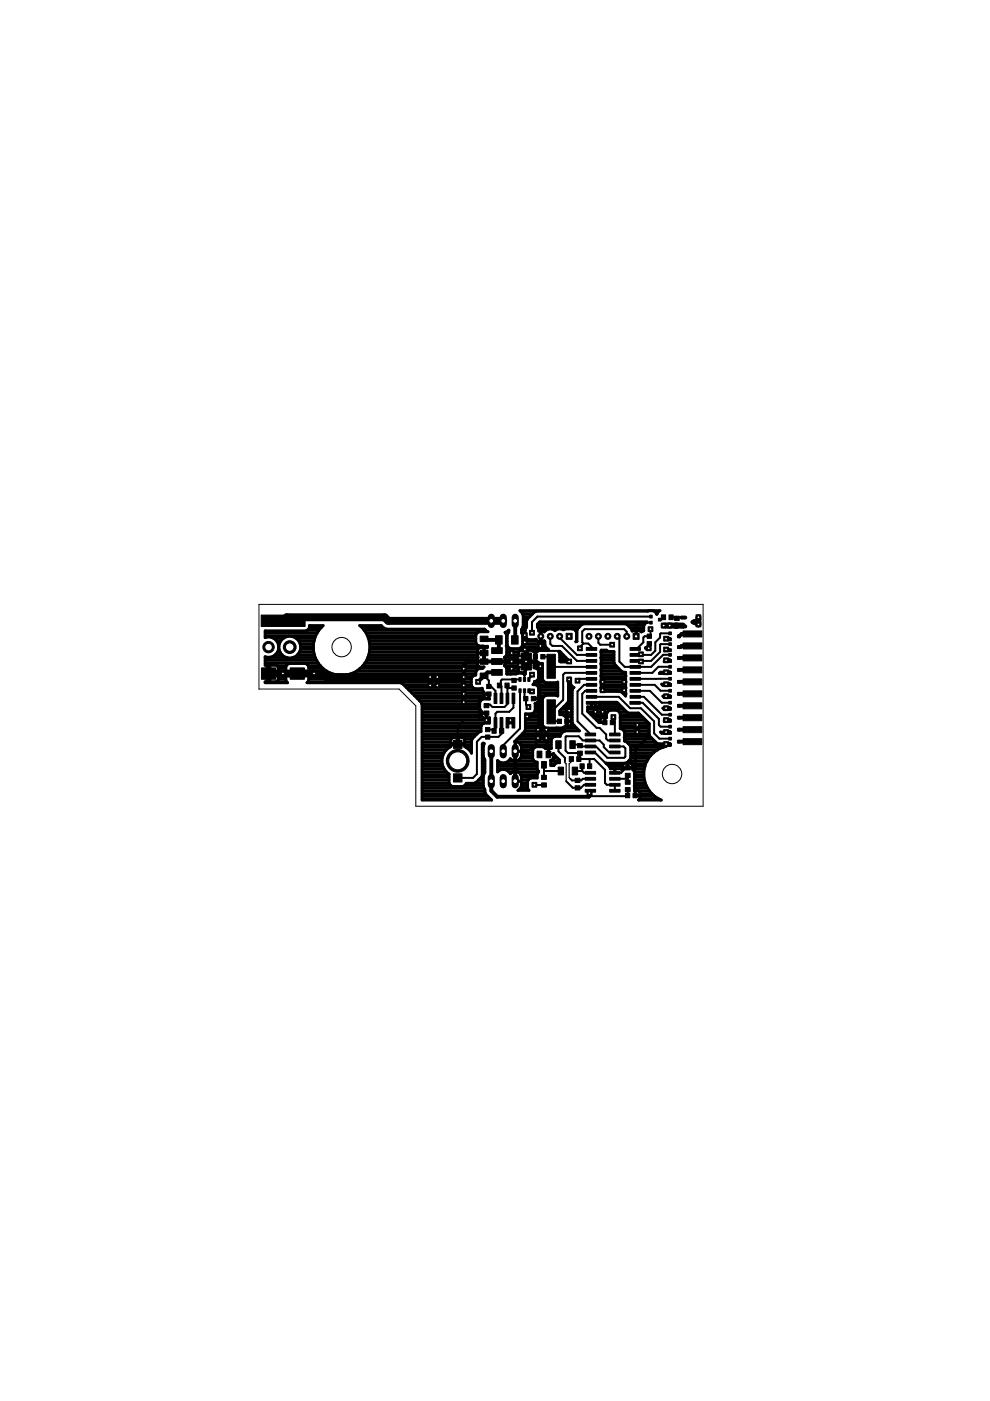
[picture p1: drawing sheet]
<svg xmlns="http://www.w3.org/2000/svg" width="210mm" height="297mm" viewBox="0 0 210 297" stroke-linecap="round" stroke-linejoin="round" font-family="sans-serif">
<g fill="#000" stroke="#000" stroke-width=".21">
<path d="M55.4 130.4h9.3v2.4h-9.3zM101.8 137.9h1.7v1.1h-1.7zM101.8 134.9h1.7v1.1h-1.7zM101.8 139.7h1.7v1.1h-1.7zM104.2 137.3h2.3v1.3h-2.3zM104.2 139.6h2.3v1.3h-2.3zM105.1 134.8h1.4v1.8h-1.4zM108.5 134.8h1.4v1.8h-1.4zM110.5 138.5h2.2v3.5h-2.2zM113.1 138.8h.9v.9h-.9zM114.7 138.8h.8v.9h-.8zM116 138.7h1.8v5.1h-1.8z"/>
<path d="M124.3 137.3h2.2v.6h-2.2zM124.3 138.6h2.2v.5h-2.2zM124.3 139.8h2.2v.6h-2.2zM133.6 139.8h2.2v.6h-2.2zM133.6 138.6h2.2v.5h-2.2zM133.6 137.3h2.2v.6h-2.2zM137.2 136h.9v.9h-.9zM137.2 134.5h.9v.8h-.9zM137.7 130.4h.6v.6h-.6zM137.7 131.7h.6v.6h-.6zM139.6 131.1h.5v.6h-.5zM140.2 130.4h.9v1h-.9z"/>
<path d="M141.8 138.5h.5v.6h-.5zM141.8 139.8h.5v.6h-.5zM141.8 136.3h.5v.6h-.5zM141.8 137.6h.5v.6h-.5zM141.8 134h.5v.6h-.5zM141.8 135.3h.5v.6h-.5zM141.8 130.4h.9v1h-.9zM143 132.2h1v.9h-1zM143 130.6h1v.9h-1zM143.7 139.2h.5v.6h-.5zM143.7 136.9h.5v.6h-.5zM143.7 134.6h.5v.6h-.5z"/>
<path d="M144.8 133.8h4v1.2h-4zM144.8 136.3h4v1.3h-4zM144.8 138.9h4v1.2h-4zM55.4 141.6h3v2.4h-3zM61.5 141.6h3v2.4h-3zM96.1 156.9h1.9v1.8h-1.9zM101.8 142.7h1.7v1.1h-1.7zM102.6 150.7h1.1v.9h-1.1zM102.6 149.2h1.1v.9h-1.1zM102.9 155.8h1v.9h-1zM102.9 154.2h1v.9h-1zM103.2 145.1h.9v.9h-.9z"/>
<path d="M103.2 146.7h.9v.9h-.9zM104.2 141.9h2.3v1.3h-2.3zM104.3 154.5h.9v1h-.9zM104.8 152.1h.5v2.2h-.5zM104.8 147h.5v2.2h-.5zM105.5 144.8h.8v1h-.8zM105.9 154.5h.9v1h-.9zM106 152.1h.6v2.2h-.6zM106 147h.6v2.2h-.6zM107.1 144.8h.8v1h-.8zM107.3 152.1h.6v2.2h-.6zM107.3 147h.6v2.2h-.6z"/>
<path d="M108.5 145.4h1v.9h-1zM108.5 143.8h1v.9h-1zM108.6 152.1h.6v2.2h-.6zM108.6 147h.6v2.2h-.6zM110 143.7h.5v.8h-.5zM110 146h.5v.9h-.5zM111 143.7h.4v.8h-.4zM111 146h.4v.9h-.4zM111 147.7h.9v.9h-.9zM111.9 143.7h.5v.8h-.5zM111.9 146h.5v.9h-.5zM112.6 147.7h.9v.9h-.9z"/>
<path d="M113.9 159.3h1v1.4h-1zM115.8 159.3h1v1.4h-1zM116 148.4h1.8v5.1h-1.8zM117.8 157.1h1.2v1.6h-1.2zM118.2 152.5h.8v.9h-.8zM119.7 152.5h.9v.9h-.9zM120.8 157.1h1.2v1.6h-1.2zM122.4 157.6h1.1v.9h-1.1zM122.4 159.3h1.1v.8h-1.1zM124.1 156.7h2.2v.6h-2.2zM124.1 155.4h2.2v.6h-2.2zM124.1 158h2.2v.6h-2.2z"/>
<path d="M124.1 159.2h2.2v.6h-2.2zM124.3 141.1h2.2v.6h-2.2zM124.3 142.4h2.2v.6h-2.2zM124.3 143.6h2.2v.6h-2.2zM124.3 144.9h2.2v.6h-2.2zM124.3 146.2h2.2v.6h-2.2zM124.3 147.4h2.2v.6h-2.2zM124.3 148.7h2.2v.6h-2.2zM127.8 152.7h.9v.9h-.9zM129.3 156.7h2.2v.6h-2.2zM129.3 155.4h2.2v.6h-2.2zM129.3 158h2.2v.6h-2.2z"/>
<path d="M129.3 159.2h2.2v.6h-2.2zM129.4 152.7h.9v.9h-.9zM133.6 148.7h2.2v.6h-2.2zM133.6 147.4h2.2v.6h-2.2zM133.6 146.2h2.2v.6h-2.2zM133.6 144.9h2.2v.6h-2.2zM133.6 143.6h2.2v.6h-2.2zM133.6 142.4h2.2v.6h-2.2zM133.6 141.1h2.2v.6h-2.2zM141.8 156.3h.5v.6h-.5zM141.8 157.6h.5v.6h-.5zM141.8 153.8h.5v.6h-.5z"/>
<path d="M141.8 155.1h.5v.6h-.5zM141.8 151.2h.5v.6h-.5zM141.8 152.5h.5v.6h-.5zM141.8 148.7h.5v.6h-.5zM141.8 150h.5v.6h-.5zM141.8 146.2h.5v.5h-.5zM141.8 147.4h.5v.6h-.5zM141.8 143.6h.5v.6h-.5zM141.8 144.9h.5v.6h-.5zM141.8 141.1h.5v.6h-.5zM141.8 142.4h.5v.6h-.5zM143.7 157h.5v.5h-.5z"/>
<path d="M143.7 154.4h.5v.6h-.5zM143.7 151.9h.5v.6h-.5zM143.7 149.4h.5v.5h-.5zM143.7 146.8h.5v.6h-.5zM143.7 144.3h.5v.6h-.5zM143.7 141.7h.5v.6h-.5zM144.8 141.4h4v1.3h-4zM144.8 143.9h4v1.3h-4zM144.8 146.5h4v1.2h-4zM144.8 149h4v1.3h-4zM144.8 151.5h4v1.3h-4zM144.8 154.1h4v1.2h-4z"/>
<path d="M144.8 156.6h4v1.3h-4zM96.1 164.1h1.9v1.7h-1.9zM114.8 161.5h1v1.4h-1zM114.8 166h1v.9h-1zM114.8 164.4h1v.9h-1zM118.3 162.6h1.2v1.7h-1.2zM120.7 160.4h.9v1h-.9zM121.3 162.6h1.2v1.7h-1.2zM121.9 165h1.1v.9h-1.1zM121.9 166.6h1.1v.9h-1.1zM122.3 160.4h.9v1h-.9zM123 161.9h.9v1.1h-.9z"/>
<path d="M124.1 166.1h2.2v.6h-2.2zM124.1 167.4h2.2v.6h-2.2zM124.1 164.8h2.2v.6h-2.2zM124.1 163.6h2.2v.5h-2.2zM124.6 161.9h.9v1.1h-.9zM129.3 166.1h2.2v.6h-2.2zM129.3 167.4h2.2v.6h-2.2zM129.3 164.8h2.2v.6h-2.2zM129.3 163.6h2.2v.5h-2.2zM132.6 167h1v.9h-1zM132.6 165.4h1v.9h-1zM132.6 164h1v.8h-1z"/>
<path d="M132.6 162.3h1v.9h-1zM132.6 168.2h.9v.9h-.9zM134.2 168.2h.9v.9h-.9z"/>
</g>
<g fill="#000" stroke="#000" stroke-width=".21">
<path d="M144.3 130.8l.2-.2h.8a.32 .32 0 0 1 .3 .3 .32 .32 0 0 1-.3 .4h-.8a.32 .32 0 0 1-.2-.5z" fill-rule="evenodd"/>
<path d="M144.3 132.7l.2-.2h.8a.32 .32 0 0 1 .3 .3 .32 .32 0 0 1-.3 .3h-.8a.32 .32 0 0 1-.2-.4z" fill-rule="evenodd"/>
<path d="M146.5 131.7l.3-.1h.8a.32 .32 0 0 1 .3 .3 .32 .32 0 0 1-.3 .3h-.8a.32 .32 0 0 1-.3-.5z" fill-rule="evenodd"/>
<circle cx="56.9" cy="137.2" r="1.21"/>
</g>
<g fill="none" stroke="#000" stroke-width=".42">
<path d="M113.5 138h5.2l.2 .2v.3M115.1 139.2h1.5l.3 .3v1.8l.1 .1h8.4M116.7 134.9v1.6l.4 .4h2l3.2 3.2h3.1M118.7 134.9v.3l3.6 3.7h3.1M123.7 136.4h1l.7 .7v.5M123.7 136.4l-.7 .8v.3M126.9 134.9v1.4l.4 .4h2.5M130.9 134.9l.4 .5v4.9l1.2 1.1h5.5l2.6-2.6h1.5M132.9 134.9v-1l-.6-.5h-8.3l-.6 .5v2.3l.3 .2M135.9 138.7l-.1 .2M137.7 136.5v.8l-.2 .2M137.9 133.4v1.3l-.2 .2h-1l-.3 .3v1l-1.4 1.4h-.3"/>
<path d="M138 132h-2.5l-.6 .6v2.3M138 130.7h-24.1l-1.1 1.2v2.3M140.7 130.9l-.5 .5h-.3M141.7 137.7l.4 .2M142 135.4l.1 .2M142.1 134.3h-2l-.1 .1v.8l-1.1 1v1.8l-.9 .9h-3.3M142.1 136.6h-2l-.1 .1v1.5l-2 1.9h-3.3M142.3 130.9h2.6M143.5 130.9v.2M102.6 143.3l1.1 1v1.2h.4l1 1v1.6M103.1 151.2v1.5h-4.8l-1.3 1.2v3.9h.5M103.4 156.2v.1"/>
<path d="M103.7 147.2h-.9l-1.2 1.2v4.3M106.3 153.2l.1 2.4-.7 .6h-3.6l-1 1v6.9l-.8 .8h-3.3M107.5 145.3l.1 4-.6 .6h-2.6l-.5-.5h-.5l-.3 .2M107.6 153.2l.1-.5h1.1l.1 .5M107.6 145.9h1.4M108.7 144.1v.2h.3M108.9 148.1v1.9l-.9 .9h-2.6l-.3 .4v2.9l-.3 .8v-.3h-1.4M110.3 144.1h-3.9l-.2 .2v1h-.3l.4 .2v2.6M110.3 146.5v8l-3.6 3.5v1.3M111.2 146.5v1.3M111.2 147.8l.3 .3M111.2 147.8h.3v1.6l.5 .5"/>
<path d="M111.6 140.3l-.4 .3v3.5M112.1 146.5l.2 .1h.5M112.8 143v.3l-.7 .8M113.1 148.1h.9l.3 .3M114.8 154.6v1.9M114.8 156.5l1.5 1.4v2.1M114.8 156.5l-2.8 2.8h-2.8M118.4 157.9v1.4l1.4 1.4v.7M121.4 157.9h1.1l.5 .4h3.4l2.4 2.4h3.5l.3-.3v-1.8l-.4-.3h-1.8M125.2 159.5h.9l2.4 2.4h1.3l.6 .6v1.4h1.3l1.1-1.1h1.9M125.4 145.2h-1.6l-1.4 1.4v6.3l2.8 2.8M125.4 149h.7l.1 .1"/>
<path d="M125.4 142.7h-5.6l-.4 .3v5.4l-2.5 2.5v1.5l.5 .5h1.2M125.4 147.7h5.8l2.4 2.5h2.3l2.8 2.7v2.6l1.1 1.1h2.3M125.4 146.5h-1.3l-.7 .6v4.2l3.1 3h.6l1.4 1.4v.9l.4 .4h1.5M125.4 143.9h-2.6l-.4 .4M128.3 149l-.1 4.2M129.8 153.2h.6M130 152l.4 .4v3.3M130.4 159.5h-1.2l-1.2-1.1v-.5l-.9-.9h-3.5l-.9-.9h-2.7l-.1 .1v3l.5 .5h2.6v1l-.3 .2h3.3l2.3 2.3v2.8l.4 .4h1.7v1.3M134.7 149h1.6l3.4 3.4v1.3l.4 .4h2M134.7 146.5h3.1l2.5 2.5h1.8M134.7 147.7h1.8l3.8 3.8h1.8M134.7 145.2h4.1l1.3 1.3h2"/>
<path d="M135.8 140.1l.1 .2M142.1 141.4h-2.5l-1.3 1.3h-3.6M142.1 143.9h-7.4M113.3 166.4h2M115.3 163.5h3.6M115.3 162.2v2.6M120 165.6l1.4 1.4h1.8l.6-.6h1.4M120.9 165.1l.4 .4h1.9l.4-.4h1.6M121.9 163.5h1.5v-1v1l.4 .4h1.4M122.4 167h.1M125 160.9v1.6M125.2 167.7v1.1"/>
<path d="M133.1 164.4v1.4M133.1 167.4v1.2l-.2 .2h-7.9M133.1 165l-.1 .1h-2.6M134.7 162.6v6.1"/>
</g>
<g fill="none" stroke="#000" stroke-width=".83">
<path d="M102.6 135.4l.3 .3h2.9v1.9l-.4 .3M102.6 138.5v1.8M109.2 131.6v4.1M114.7 134.9v2l-1.2 1.1v2.3M118.9 138.5v1.8h1.8M141.2 135.4h.8M141.2 137.7h.5M141.2 140h.8l.1 .1M143.9 139.5h2.9M144.8 132.6l.1 .2M146.8 134.4h-2.3l-.6 .5M146.8 136.9h-2.3l-.2 .3h-.4"/>
<path d="M102.6 140.3h.1M102.7 140.3h-.1M104.2 159.3v8.4l1.2 1.2h19.4l.2-.1M105.4 142.6h-2l-2 2M109.2 159.3v6.3M113.5 140.3l.8 .8v12.8l.7 .7M113.5 140.3h-14.4l-.8 .7v2.6M120.2 152.9h.1M120.2 152.9v1l-.7 .7h-4.7M120.7 144.1v5l-.5 .5v3.3M141.2 142.5h.8l.1 .2M141.2 145.1h.8l.1 .1"/>
<path d="M141.2 150.2h.8l.1 .1M141.2 152.7h.8l.1 .1M141.2 155.2h.8l.1 .2M141.2 157.8h.8l.1 .1M141.2 147.6l.9 .1M142.1 147.7h.1M143.9 142h2.9M143.9 144.6h2.9M143.9 147.1h2.9M143.9 149.6h2.9M143.9 152.2h2.9M143.9 154.7h2.9"/>
<path d="M143.9 157.2h2.9M125.2 167.7v.8l-.2-.3"/>
</g>
<g fill="none" stroke="#000" stroke-width=".61">
<path d="M56.2 140h10.9M56.2 139.4h4.6M56.2 134.8h10.7M56.2 134.2h11M58.1 135.4h1.9M58.3 138.8h1.5M58.7 136h.8M58.8 138.3h.6M59 136.5h.2M59.1 137.7h.1M59.1 137.1h.1M59.1 137.7a2.34 2.34 0 0 1 2.3-2.8 2.34 2.34 0 0 1 2.3 2.8"/>
<path d="M59.1 137.7a2.35 2.35 0 0 0 2.3 1.8 2.35 2.35 0 0 0 2.3-1.8M62.1 139.4h4.7M62.8 135.4h3.9M63 138.8h3.7M63.4 136h3.2M63.5 138.3h3M63.6 136.5h2.9M63.7 137.7h2.8M63.7 137.1h2.8M65.2 133.6h2.4M65.6 133.1h2.5M66.8 135h.1"/>
<path d="M66.8 139.4h.1M66.8 135l-.3 1.5v1.5l.3 1.4M66.8 139.4l.8 1.3M67.6 133.7l.9-1.1h-2.9a.96 .96 0 0 1-.7 1.2h-8.7v1.4a2.15 2.15 0 0 1 2.9 2 2.15 2.15 0 0 1-2.9 2v1.9h.4v1.4h2.4v-1l-.2-.3M67.6 133.7h.1M67.6 133.7l-.8 1.3M76.8 133.1h4.4M76.8 133.1l-.5-.5h4.5l.5 .5 .7 .3h20.8l.7 .5h-1.9l-.6 .4-.1 .4 .1 1.9M76.8 133.1l.9 1.2M76.8 133.1h.1M77.2 133.6h25.8M77.6 134.2h23.6"/>
<path d="M77.7 134.3l.6 1.4 .1 1.5-.1 1.5M77.7 134.3h.1M77.7 140h23.6M77.9 134.8h23M78 139.4h23.3M78.1 135.4h22.8M78.2 138.8h23.1M78.3 138.7l-.6 1.4M78.3 138.7h.1M78.3 136h22.6M78.3 138.3h23M78.4 136.5h22.6"/>
<path d="M78.4 137.7h22.9M78.4 137.1h24.9M101 136.6a1.68 1.68 0 0 0 1.6 .4h.8l-.1 .3-1.7 .1-.3 .3M101.3 138.5h1.4M101.3 137.7v3.4l.4 .3h.9l-.3 .4h-.7a1.05 1.05 0 0 0-.7 1.3 .92 .92 0 0 0-1 .8v1.3l.2 .4 .6 .4 1.5-.1v.3a1.66 1.66 0 0 1 .5 1.6l.3 .3 .8 .1h-1.4l-.3 .2-.4 .6v1.2a1.62 1.62 0 0 1 .4 1.7l.2 .2M102.6 137.3v3M102.6 140h.1M102.6 139.4h.1M102.6 138.8h.1M102.6 138.3h.1M102.6 137.7h.1M107 139.4h2.9"/>
<path d="M107 139.4v1.8M107.1 140h2.8M107.2 134.2h.5M107.4 138.8h2.5M107.4 136.5h.1M107.4 136h.1M107.4 135.4h.1M107.4 134.8h.1M107.4 137.1h.3M107.4 138.3h2.5M107.4 137.7h8.8M107.8 133.6h.1"/>
<path d="M107.9 133.6l-.8 .5 .3 .5v4.1l-.4 .7M110.6 133.6h.8M110.6 134.2h.8M110.7 137.1h5M110.8 130.2h2.1M110.8 136.5h4.7M110.8 136h3.2M110.8 135.4h.9M110.8 134.8h.6M110.8 133.1h.8M110.9 132.5h.8M110.9 131.9h.8"/>
<path d="M110.9 131.3h.9M110.9 130.7h1.4M111.3 140h.5M111.3 139.4h.5M111.3 138.8h.5M111.3 138.3h.5M113.5 140h.1M113.5 138.2v2.1M113.5 139.2h.1M113.5 139.4h.1M113.5 138.8h.1M113.5 138.3h.1"/>
<path d="M113.6 135.6l.4 .4M113.6 135.5v.1M113.7 129.6l-.4 .2-1.5 1.4-.1 .5v1.3l-.3 .5v1.4l.4 .6 .3 .1 1.5-.1M113.9 132.5h9.4M114 133.1h8.7M114 136l.6 .1 .7-.1M114.2 133.6h1.5M114.4 131.9h22.8M114.7 134.9h.1M114.7 133.7v2.4M114.7 136h.1M114.7 135.4h.1"/>
<path d="M114.7 134.8h.1M114.7 134.2h.1M115.3 136h.2l.2 1.2 .6 .6h-1.8l-.6 .4h-.7l-.4-.3h-1v3.8M115.3 136h.2M117.6 133.6h.1M118.4 138.1h.3l2.1 2.2h-2.1v-1.8zM118.6 138.3h.2M118.7 140h1.9M118.7 139.4h1.3M118.7 138.8h.7M122 133.6h.3M122.2 136h.1"/>
<path d="M122.2 135.4h.1M122.2 134.8h.1M122.2 134.2h.1M123.3 132.4l-.8 .9-.2 .4v2.3l-.2 .1 .1-.4v-1.6l-.4-.6-.3-.2h-1.7l-.3 .2a1.79 1.79 0 0 0-1.8 .2 1.56 1.56 0 0 0-2.3 .3l-.5-.2h-.7v-.3l-.3-.5v-.6l.5-.5h22.8l-.7 .8v1.1l-.5 .2-.4-.3-1.6 .1M123.3 132.4l.4-.1h8.9a2.87 2.87 0 0 1 1.4 1.5M127.4 138.2l.1-.4h1.1l.5 .3h1.1v2.4l.2 .4 1.4 1.5 .9 .1v.9M127.4 138.2l.1 5.2M127.4 138.3h2.8M127.4 139.4h2.8M127.5 140h2.7M127.5 138.8h2.7M133 132.5h3.6"/>
<path d="M133.6 133.1h2.9M134 133.6h2.5M134 133.8h.1M134.9 134.9h.1M134.9 133.7v1.2M134.9 134.8h.1M134.9 134.2h.1M136.8 137.4h.1M136.8 137.4l.4 .3M136.9 137.4l.9 .1M137.2 137.7h.4M137.2 137.7h.1"/>
<path d="M137.6 129.5l-27.2 .1M137.7 137.1h.1M137.7 136.5h.1M137.7 136.5v1M137.8 137.5h.1M137.8 137.5l-.2 .2h-.4M138.5 129.5l.3 .1 .5 .6M138.7 129.6h1M139.2 130.2h.1M139.3 130.2l.1-.4 .5-.3h-29.7l.5 .4 .2 .6v2.2a1.55 1.55 0 0 0-.1 1.9v2.2l-.1 .3-.7 .4h-1.7l-.6-.4-.2-.3v-2.2l.4-.6v-.4M139.3 130.2h.1M141.1 140h.1v.2h-.4z"/>
<path d="M56.2 144.6h4.6M56.2 140.6h11.3M56.6 144h.6M56.6 143.4h.6M56.6 142.3h.6M56.6 141.7h.6M56.6 141.1h.6M57.2 142.9h3.4M58.8 141.1h1.9M58.8 141.2l-1.6-.1v3.5h1.3l.4-.3 .1-1.2h-2.4v1.5h-.4v.2h4.8l-.4-.6v-2.8l.1-.3 .6-.4h3.4l.4 .1 .4 .6v2.8l-.4 .6h19.8l.5 .2 3.9 3.9 .2 .5v20.2h14.7l-1.2-1.2-.5-1.7v-2.2l.3-.7v-2.7l-.3-.7v-2.2l.2-.6-.3-.1-.1 .2v6.6a3.9 3.9 0 0 1-1.8 1.8h-1.7l-.3 .5-.4 .2h-2.1l-.4-.2-.4-.6v-1.9a3.3 3.3 0 0 1 .4-5.8v-.4M59 144h1.6M59 143.4h1.6"/>
<path d="M59 142.3h1.6M59 141.7h1.6M65.3 144.6h34.6M65.4 141.1h2.5M65.5 142.9h5M65.5 144h34.4M65.5 143.4h34.6M65.5 142.3h3.8M65.5 141.7h3M67.6 140.7v.1M67.6 140.7l1 1.1M68.6 141.8h.1"/>
<path d="M68.6 141.8l1.3 .8M69.9 142.6h.1M69.9 142.6l1.4 .5M71.3 143.1h.1M71.3 143.1l1.5 .1M72.8 143.2h.1M74.3 142.9l-1.5 .3M74.3 142.9h.1M74.4 142.9h26.5M75.6 142.3h25.4M75.6 142.3l-1.3 .6M75.6 142.3h.1"/>
<path d="M76.3 141.7h26M76.8 141.3l-1.2 1M76.8 141.3h.1M76.8 141.3v.1M76.9 141.1h24.4M77.4 140.6h23.9M77.7 140.1l-.9 1.2M77.7 140.1h.1M85.6 145.2h14.3M86.1 145.8h14.1M86.7 146.3h15.6M87.3 146.9h15.3"/>
<path d="M87.9 147.5h14.7M88.5 148.1h14.4M89 148.7h12.8M89.4 149.2h12.3M89.5 157.9h7.4v-1.5l-1.1 .1-.2 .3v.8h2.9v-.9l-.5-.3h-.8v1.5h2.8M89.5 152.7h14.3M89.5 150.4h12.3M89.5 154.4h12.5M89.5 151.5h12.6M89.5 159.6h4.7M89.5 159h5.1M89.5 158.5h5.8"/>
<path d="M89.5 157.3h6.1M89.5 156.7h6.1M89.5 156.1h11.1M89.5 155.6h11.7M89.5 155h12.5M89.5 153.8h12.6M89.5 152.1h12.8M89.5 151h12.6M89.5 149.8h12.2M96.9 157.3h.3M96.9 156.7h.3M98.5 156.7h1.6"/>
<path d="M98.5 157.3h1.5M98.8 158.5h1.2M99.5 159h.5M99.9 159.6h.1M101.3 140.3h1.4M102.1 151.2h1.1l-.1 1M102.3 157.9h.3M102.3 159.6h.2M102.3 159h.2M102.3 158.5h.2M102.3 152.1l1.5 .1v1.1h-14.3M102.6 147.2h1.1v.9"/>
<path d="M102.7 153.3l-.3 .1-.4 .6v1.1l-.5 .2-1.4 1.3-.1 .4v2.7l-.9-1.1-.6-.3v-.4M103.1 151.5h.1M103.1 152.1h.1M103.7 148.1h.1M103.7 147.5h.1M105.4 140.3h1.7M105.4 140.3h.1M107 141.1h2.9M107 141.2l.4 .6v1.1h.9M107.1 140.6h2.8M107.4 141.7h2.5M107.4 142.9h2.1"/>
<path d="M107.4 142.3h2.6M107.6 153.3h1.3M109.1 157.2a1.34 1.34 0 0 1 1.5 1.2M109.1 157.2h.1M109.2 157.9h.1M109.2 157.2v4.2M109.2 159.3h1.4M109.2 159.6h.1M109.2 159h.1M109.2 158.5h.1M109.2 157.3h.1M109.5 142.9l.3-.2 1.2 .2"/>
<path d="M109.5 142.9h.1M109.6 156.7h7.3M109.7 157.3h7.2M110.2 156.1h7.4M110.4 157.9h6.5M110.6 158.4v1.7a1.32 1.32 0 0 1-1 1.2 1.32 1.32 0 0 1-1.4-.4 1.69 1.69 0 0 1-2.7 .3v2.5a1.66 1.66 0 0 1 2.7 .3 1.32 1.32 0 0 1 1.4-.4 1.32 1.32 0 0 1 1 1.2l-.1 1.9-.3 .5-.4 .4h2.4l-.3-.5 .1-1.7M110.6 159.6h2.3M110.6 159h2.4M110.6 158.5h2.8M110.8 155.6h8.2M111 142.9h.4M111.3 155h8.4"/>
<path d="M111.3 142.3h.1M111.3 141.7h.5M111.3 141.1h.5M111.3 140.6h.5M111.4 142.3v.6l-.2 .2-.2-.2M111.4 153.3h3.6M111.4 152.7h3.6M111.4 154.4h10.9M111.4 151.5h3.6M111.4 153.8h3.7M111.4 152.1h3.6M111.8 141.7l-.4 .6"/>
<path d="M113.2 141.1h1.8M113.2 140.6h1.1M113.3 151h1.7M113.3 144.6h2.1M113.5 150.4h1.5M113.5 149.2v1.4l-.4 .6-.4 .1h-1.3v3.4l-.2 .4-2.1 2.1M113.5 149.8h1.5M113.5 149.2h1.5M113.6 145.2h4.7M113.8 141.7h1.2M114.1 148.1h-1M114.1 148.7h.9"/>
<path d="M114.1 148.1h1M114.1 144h.9M114.2 147.5h1.4M114.2 145.8h4.1M114.2 142.3h.8M114.2 142.3a.93 .93 0 0 0-1-.7v-1.1h-3.3l.1 1.9 .3 .2h1v-4.7h-.9l-.4 .2-.1 1.9h2.7l.2 .2a1.62 1.62 0 0 1 1.7 .5h.5v3.3M114.2 142.3v1.4a.92 .92 0 0 1-.9 .8l-.3 .7a.96 .96 0 0 1 1.2 .7l-.1 2.8-.2 .3-.4 .2M114.2 142.9h.8M114.2 146.9h4.1M114.2 146.3h4.1M114.2 143.4h.8M115 144l.4 .6"/>
<path d="M115.4 158.5h1.5M115.4 144.6l.4 .1h2.1l.4-.1v3l-.4-.2h-2.1l-.4 .2-.4 .6v5.4l.2 .4 .6 .4M116.3 158.7v1.3h1M116.3 159.6h.1M116.3 159h.1M117.3 159.7l1.3 1.4v.6a.92 .92 0 0 0-1.1 .6h-.7v-1.1l.5-.3zM118.1 147.5h.2M118.7 151h2.6M118.9 155.6l-.1 .5h-1.2l-.6 .4-.1 .4v1.8h-1.2l-.6-.4-1.8 .2-.4 .6v1.7a.87 .87 0 0 0 1 .8v1.4M119 150.4h2.3M119.2 151.5l.6 .4h1.1l.2 .2 .1 1.4-.3 .4a1.62 1.62 0 0 0-1.7 .4l-1.3 .1M119.6 149.8h1.7"/>
<path d="M120.2 149.2h1.1M120.2 153.3h.1M120.2 152.9h1M120.2 152.7h.1M120.2 151.9v2.1M120.2 153.8h.1M120.2 152.1h.1M120.5 148.7h.8M120.5 145.2h.6M120.5 148.1h.8M120.5 147.5h.8M120.5 146.9h.8"/>
<path d="M120.5 146.3h.8M120.5 145.8h1.2M120.5 144.6h.5M120.5 144h.5M121 153.8h.7M121.1 152.1h.2M121.2 153.3h.1M121.2 152.7h.1M121.3 146.4l.4-.7-.6-.3-.1-.4v-1.2h-.5v4.8l-.1 .4-1.7 1.7v.8h2.6M121.3 146.4v6.8l.2 .4 1.4 1.4h-3.1l-.9 .6M124.6 150.4h7.6M124.7 151h4.1"/>
<path d="M125.3 151.5h3.3M125.4 149.9v-.9h5.5l2.2 2.2h2.3l2.3 2.2v2.6M125.4 149.8h.1M125.4 149.2h.1M125.9 152.1h2.7M126.2 149.1v1.8M126.5 152.7h.7M126.8 149.8h4.9M127.1 149.2h4M127.2 152.7l.4-.5h1v-.8l.4-.7 .4-.1h1.3l.4 .1 .4 .7v3.1a.96 .96 0 0 1 .9 .7v1.9a1.77 1.77 0 0 1 1.3 1.3M127.2 152.7v.5M127.4 153.2h.1"/>
<path d="M127.4 144.6h5.3M127.4 145.8h5.3M127.5 145.2h5.2M127.5 143.4v3.2h3.9l.4 .2 .9 .8v-4.2M127.5 142.9h5.2M127.5 146.3h5.2M127.5 144h5.2M127.5 143.4h5.2M127.5 142.3h4.3M127.5 141.7h3.7M127.5 141.1h3.1M127.5 140.6h2.7"/>
<path d="M128.2 152.7h.1M128.2 152.2l.1 1h-1.3l-2.4-2.4v-.9l2.1-.1 .3-.3 .1-.6h3.6l2.3 2.2 .4 .2h2l2.1 2.1v2.3a5.1 5.1 0 0 0 2.1 2M131.3 151h1.5M131.5 153.3h5.9M131.5 152.7h5.3M131.5 154.4h6M131.5 151.5h4.2M131.5 153.8h6M131.5 152.1h4.7M132 146.9h.7M132.3 155h5.2M132.4 156.7h5.9"/>
<path d="M132.4 156.1h5.4M132.4 155.6h5.1M132.6 147.5h.1M132.9 157.3h6M133.4 157.9h8.7M133.7 158.4v2.3l-.1 .4-.9 .7h1.1l.3 .3 .1 1.1 .3 .6v3.8l.8 .1 .4 .4v1.1l-.3 .4h4.8l-.3-.1M133.7 159.6h4.8M133.7 159h5.6M133.7 158.5h6.9M137.7 156l1.7 1.8 1.8-.1v.5l-1.3 .5M137.7 156l-3 2.9v3.7M138.7 159.5h.1"/>
<path d="M138.7 159.5a6 6 0 0 0-1.1 8.1M139.9 142.8h.1M139.9 158.7h.1M139.9 158.7l-1.2 .8M140 155.2h1.2v.3h-.9zM140.1 142.5h1.1v.3h-1.4zM140.3 145.1h.9v.2h-.7zM140.3 142.8h.1M140.4 145.2h.8M140.5 147.6h.7v.2h-.4zM140.5 150.1h.7v.3h-.4zM140.8 152.7h.4v.2h-.4z"/>
<path d="M141.2 155.4h.9M141.2 152.8h.9M141.2 150.3h.9M141.2 145.2h.9M141.2 142.7h.9M141.2 140.1h.9M142.1 147.7v.1M142.1 142.6v.1M142.1 157.8v.1M142.1 140.1v.1M142.1 145.2h.1M142.1 150.2v.1"/>
<path d="M142.1 152.8h.1M142.1 155.3v.1M142.1 147.7h-.9M89.5 167.7h13.3M89.5 161.4h4.2M89.5 169.4h14.5M89.5 168.8h13.9M89.5 168.3h13.5M89.5 167.1h13.1M89.5 166.5h6M89.5 166h5.7M89.5 165.4h5.7"/>
<path d="M89.5 164.8h5.7M89.5 164.2h5.7M89.5 163.7h5.2M89.5 163.1h4.7M89.5 162.5h4.4M89.5 161.9h4.2M89.5 160.8h4.2M89.5 160.2h4.4M98.6 166.5h3.9M100.8 166h1.7M101.5 165.4h1M102 164.8h.5"/>
<path d="M102.3 161.4h.5M102.3 164.2h.3M102.3 163.7h.5M102.3 163.1h.5M102.3 162.5h.5M102.3 161.9h.5M102.3 160.8h.3M102.3 160.2h.2M105.5 161.4h.1M105.5 163.1h8.4M105.5 162.5h8.4M105.5 161.9h8.4"/>
<path d="M107.8 161.4h1.2M107.9 163.7h.8M109.2 163.5v2.1h1.4M109.2 165.4h.1M109.2 164.8h.1M109.2 164.2h.1M109.2 163.7h.1M109.2 160.8h.1M109.2 160.2h.1M109.5 161.4h3.7M109.8 163.7h4.4M110.3 167.1h1.6"/>
<path d="M110.3 160.8h2.6M110.4 164.2h3.5M110.6 166.5h1.3M110.6 166h1.3M110.6 165.4h1.4M110.6 164.8h3.3M110.6 160.2h2.3M113.9 164.2v.8h-1.3l-.6 .4M113.9 163l.3 .7M114.2 163.7l-.3 .5M116.8 161.4h1.8M116.8 161.9h.9"/>
<path d="M117.3 160.8h.9M117.3 160.2h.4M128.6 161.9h3.6M129.2 162.5h2.8M129.4 163h.1M130.4 163v.9M130.4 163.7h.1M130.4 163.1h.1M131.8 163.1h.2M132 162.8h2.2M132.4 161.8l-.4 .5v1l-.4-.3h-2.2M132.4 161.8h-3.9l.7 .8 .2 .4"/>
<path d="M133.1 161.8v1M133.1 162.5h.1M133.1 161.9h.1M133.3 161.4h3.9M133.7 160.8h3.8M133.7 160.2h4.3M134 161.9h2.9M134.2 163.1h2.4M134.2 162.5h2.5M134.5 163.7h2M134.5 166.5h2.5M134.5 167.1h2.9"/>
<path d="M134.5 166h2.3M134.5 165.4h2.2M134.5 164.8h2M134.5 164.2h2M134.7 168.7h1M134.7 167.6v1.1M134.7 168.3h.1M135.4 167.7h2.3M135.6 169.4h4.1M135.7 168.8h3.1M135.7 168.3h2.5M137.6 167.6v.1"/>
<path d="M137.6 167.6l1.1 1.1M138.7 168.7h.1M138.7 168.7l1.2 .8M139.9 169.5h.1"/>
</g>
<path d="M110.8 140.3h-.1" fill="none" stroke="#000" stroke-width=".32"/>
<path d="M60 131.6l.8-.7h20.8l.7 .7h24.4M56.9 142.8h11.5l.7 .8h29.2M63 142.8h.1" fill="none" stroke="#000" stroke-width="1.7"/>
<path d="M140.7 132.6h4.1M148.1 130.9v1.5l-.5-.5h-.4" fill="none" stroke="#000" stroke-width="1.3"/>
<path d="M119.8 161.4v.3l.2 .2v3.7M121.1 160.9v.6l-.4 .4v3l.2 .2M122.4 165.5h.1" fill="none" stroke="#000" stroke-width=".25"/>
<circle cx="56.9" cy="137.2" r=".8" fill="#fff" stroke="#000" stroke-width=".21"/>
<circle cx="61.4" cy="137.2" r="1.35" fill="#000" stroke="#000" stroke-width=".21"/>
<circle cx="61.4" cy="137.2" r=".9" fill="#fff" stroke="#000" stroke-width=".21"/>
<circle cx="97" cy="161.3" r="2.41" fill="#000" stroke="#000" stroke-width=".21"/>
<circle cx="97" cy="161.3" r="1.91" fill="#fff" stroke="#000" stroke-width=".21"/>
<path d="M134.2 134.3h1.3v1.3h-1.3z" fill="#000" stroke="#000" stroke-width=".21"/>
<circle cx="134.9" cy="134.9" r=".36" fill="#fff" stroke="#000" stroke-width=".21"/>
<circle cx="132.9" cy="134.9" r=".64" fill="#000" stroke="#000" stroke-width=".21"/>
<circle cx="132.9" cy="134.9" r=".36" fill="#fff" stroke="#000" stroke-width=".21"/>
<circle cx="130.9" cy="134.9" r=".64" fill="#000" stroke="#000" stroke-width=".21"/>
<circle cx="130.9" cy="134.9" r=".36" fill="#fff" stroke="#000" stroke-width=".21"/>
<circle cx="128.9" cy="134.9" r=".64" fill="#000" stroke="#000" stroke-width=".21"/>
<circle cx="128.9" cy="134.9" r=".36" fill="#fff" stroke="#000" stroke-width=".21"/>
<circle cx="126.9" cy="134.9" r=".64" fill="#000" stroke="#000" stroke-width=".21"/>
<circle cx="126.9" cy="134.9" r=".36" fill="#fff" stroke="#000" stroke-width=".21"/>
<circle cx="124.9" cy="134.9" r=".64" fill="#000" stroke="#000" stroke-width=".21"/>
<circle cx="124.9" cy="134.9" r=".36" fill="#fff" stroke="#000" stroke-width=".21"/>
<path d="M120 134.3h1.3v1.3h-1.3z" fill="#000" stroke="#000" stroke-width=".21"/>
<circle cx="120.7" cy="134.9" r=".36" fill="#fff" stroke="#000" stroke-width=".21"/>
<circle cx="118.7" cy="134.9" r=".64" fill="#000" stroke="#000" stroke-width=".21"/>
<circle cx="118.7" cy="134.9" r=".36" fill="#fff" stroke="#000" stroke-width=".21"/>
<circle cx="116.7" cy="134.9" r=".64" fill="#000" stroke="#000" stroke-width=".21"/>
<circle cx="116.7" cy="134.9" r=".36" fill="#fff" stroke="#000" stroke-width=".21"/>
<circle cx="114.7" cy="134.9" r=".64" fill="#000" stroke="#000" stroke-width=".21"/>
<circle cx="114.7" cy="134.9" r=".36" fill="#fff" stroke="#000" stroke-width=".21"/>
<path d="M109.2 158.5v1.5" fill="none" stroke="#000" stroke-width="1.5"/>
<circle cx="109.2" cy="159.3" r=".51" fill="#fff" stroke="#000" stroke-width=".21"/>
<path d="M106.7 158.5v1.5" fill="none" stroke="#000" stroke-width="1.5"/>
<circle cx="106.7" cy="159.3" r=".51" fill="#fff" stroke="#000" stroke-width=".21"/>
<path d="M104.2 158.5v1.5" fill="none" stroke="#000" stroke-width="1.5"/>
<circle cx="104.2" cy="159.3" r=".51" fill="#fff" stroke="#000" stroke-width=".21"/>
<path d="M109.2 130.9v1.5" fill="none" stroke="#000" stroke-width="1.5"/>
<circle cx="109.2" cy="131.6" r=".51" fill="#fff" stroke="#000" stroke-width=".21"/>
<path d="M106.7 130.9v1.5" fill="none" stroke="#000" stroke-width="1.5"/>
<circle cx="106.7" cy="131.6" r=".51" fill="#fff" stroke="#000" stroke-width=".21"/>
<path d="M104.2 130.9v1.5" fill="none" stroke="#000" stroke-width="1.5"/>
<circle cx="104.2" cy="131.6" r=".51" fill="#fff" stroke="#000" stroke-width=".21"/>
<path d="M109.2 164.9v1.5" fill="none" stroke="#000" stroke-width="1.5"/>
<circle cx="109.2" cy="165.6" r=".51" fill="#fff" stroke="#000" stroke-width=".21"/>
<path d="M106.7 164.9v1.5" fill="none" stroke="#000" stroke-width="1.5"/>
<circle cx="106.7" cy="165.6" r=".51" fill="#fff" stroke="#000" stroke-width=".21"/>
<path d="M104.2 164.9v1.5" fill="none" stroke="#000" stroke-width="1.5"/>
<circle cx="104.2" cy="165.6" r=".51" fill="#fff" stroke="#000" stroke-width=".21"/>
<path d="M137.4 132.9h1v1h-1z" fill="#000" stroke="#000" stroke-width=".21"/>
<circle cx="137.9" cy="133.4" r=".3" fill="#fff" stroke="#000" stroke-width=".21"/>
<path d="M129.5 151.5h1.1v1h-1.1z" fill="#000" stroke="#000" stroke-width=".21"/>
<circle cx="130" cy="152" r=".3" fill="#fff" stroke="#000" stroke-width=".21"/>
<path d="M100.9 144.1h1v1h-1z" fill="#000" stroke="#000" stroke-width=".21"/>
<circle cx="101.4" cy="144.6" r=".3" fill="#fff" stroke="#000" stroke-width=".21"/>
<path d="M111.5 149.4h1v1h-1z" fill="#000" stroke="#000" stroke-width=".21"/>
<circle cx="112" cy="149.9" r=".3" fill="#fff" stroke="#000" stroke-width=".21"/>
<path d="M124.5 167.7h1v1h-1z" fill="#000" stroke="#000" stroke-width=".21"/>
<circle cx="125" cy="168.2" r=".3" fill="#fff" stroke="#000" stroke-width=".21"/>
<path d="M140.7 134.9h1v1h-1z" fill="#000" stroke="#000" stroke-width=".21"/>
<circle cx="141.2" cy="135.4" r=".3" fill="#fff" stroke="#000" stroke-width=".21"/>
<path d="M140.7 137.2h1v1h-1z" fill="#000" stroke="#000" stroke-width=".21"/>
<circle cx="141.2" cy="137.7" r=".3" fill="#fff" stroke="#000" stroke-width=".21"/>
<path d="M140.7 139.5h1v1h-1z" fill="#000" stroke="#000" stroke-width=".21"/>
<circle cx="141.2" cy="140" r=".3" fill="#fff" stroke="#000" stroke-width=".21"/>
<path d="M140.7 142h1v1h-1z" fill="#000" stroke="#000" stroke-width=".21"/>
<circle cx="141.2" cy="142.5" r=".3" fill="#fff" stroke="#000" stroke-width=".21"/>
<path d="M140.7 144.6h1v1h-1z" fill="#000" stroke="#000" stroke-width=".21"/>
<circle cx="141.2" cy="145.1" r=".3" fill="#fff" stroke="#000" stroke-width=".21"/>
<path d="M140.7 147.1h1v1h-1z" fill="#000" stroke="#000" stroke-width=".21"/>
<circle cx="141.2" cy="147.6" r=".3" fill="#fff" stroke="#000" stroke-width=".21"/>
<path d="M140.7 149.6h1v1.1h-1z" fill="#000" stroke="#000" stroke-width=".21"/>
<circle cx="141.2" cy="150.2" r=".3" fill="#fff" stroke="#000" stroke-width=".21"/>
<path d="M140.7 152.2h1v1h-1z" fill="#000" stroke="#000" stroke-width=".21"/>
<circle cx="141.2" cy="152.7" r=".3" fill="#fff" stroke="#000" stroke-width=".21"/>
<path d="M140.7 154.7h1v1h-1z" fill="#000" stroke="#000" stroke-width=".21"/>
<circle cx="141.2" cy="155.2" r=".3" fill="#fff" stroke="#000" stroke-width=".21"/>
<path d="M140.7 157.2h1v1.1h-1z" fill="#000" stroke="#000" stroke-width=".21"/>
<circle cx="141.2" cy="157.8" r=".3" fill="#fff" stroke="#000" stroke-width=".21"/>
<path d="M137 136.9h1v1.1h-1z" fill="#000" stroke="#000" stroke-width=".21"/>
<circle cx="137.5" cy="137.5" r=".3" fill="#fff" stroke="#000" stroke-width=".21"/>
<path d="M125.7 150.4h1v1h-1z" fill="#000" stroke="#000" stroke-width=".21"/>
<circle cx="126.2" cy="150.9" r=".3" fill="#fff" stroke="#000" stroke-width=".21"/>
<path d="M120.2 143.6h1v1h-1z" fill="#000" stroke="#000" stroke-width=".21"/>
<circle cx="120.7" cy="144.1" r=".3" fill="#fff" stroke="#000" stroke-width=".21"/>
<path d="M120.2 139.7h1v1.1h-1z" fill="#000" stroke="#000" stroke-width=".21"/>
<circle cx="120.7" cy="140.3" r=".3" fill="#fff" stroke="#000" stroke-width=".21"/>
<path d="M102.6 152.2h1.1v1h-1.1z" fill="#000" stroke="#000" stroke-width=".21"/>
<circle cx="103.1" cy="152.7" r=".3" fill="#fff" stroke="#000" stroke-width=".21"/>
<path d="M107.7 152.2h1v1h-1z" fill="#000" stroke="#000" stroke-width=".21"/>
<circle cx="108.2" cy="152.7" r=".3" fill="#fff" stroke="#000" stroke-width=".21"/>
<path d="M97.8 143h1v1.1h-1z" fill="#000" stroke="#000" stroke-width=".21"/>
<circle cx="98.3" cy="143.6" r=".3" fill="#fff" stroke="#000" stroke-width=".21"/>
<path d="M97.8 144.8h1v1h-1z" fill="#000" stroke="#000" stroke-width=".21"/>
<circle cx="98.3" cy="145.3" r=".3" fill="#fff" stroke="#000" stroke-width=".21"/>
<path d="M97.8 146.6h1v1h-1z" fill="#000" stroke="#000" stroke-width=".21"/>
<circle cx="98.3" cy="147.1" r=".3" fill="#fff" stroke="#000" stroke-width=".21"/>
<path d="M113.6 154.2h1v1h-1z" fill="#000" stroke="#000" stroke-width=".21"/>
<circle cx="114.1" cy="154.7" r=".3" fill="#fff" stroke="#000" stroke-width=".21"/>
<path d="M127.3 150.4h1v1h-1z" fill="#000" stroke="#000" stroke-width=".21"/>
<circle cx="127.8" cy="150.9" r=".3" fill="#fff" stroke="#000" stroke-width=".21"/>
<path d="M134.6 153.2h1v1h-1z" fill="#000" stroke="#000" stroke-width=".21"/>
<circle cx="135.1" cy="153.7" r=".3" fill="#fff" stroke="#000" stroke-width=".21"/>
<path d="M134.6 154.7h1v1h-1z" fill="#000" stroke="#000" stroke-width=".21"/>
<circle cx="135.1" cy="155.2" r=".3" fill="#fff" stroke="#000" stroke-width=".21"/>
<path d="M90.7 143h1v1.1h-1z" fill="#000" stroke="#000" stroke-width=".21"/>
<circle cx="91.2" cy="143.6" r=".3" fill="#fff" stroke="#000" stroke-width=".21"/>
<path d="M92.2 143h1v1.1h-1z" fill="#000" stroke="#000" stroke-width=".21"/>
<circle cx="92.7" cy="143.6" r=".3" fill="#fff" stroke="#000" stroke-width=".21"/>
<path d="M66.1 142.3h1v1h-1z" fill="#000" stroke="#000" stroke-width=".21"/>
<circle cx="66.6" cy="142.8" r=".3" fill="#fff" stroke="#000" stroke-width=".21"/>
<path d="M59.5 142.3h1v1h-1z" fill="#000" stroke="#000" stroke-width=".21"/>
<circle cx="60" cy="142.8" r=".3" fill="#fff" stroke="#000" stroke-width=".21"/>
<path d="M108 139.7h1v1.1h-1z" fill="#000" stroke="#000" stroke-width=".21"/>
<circle cx="108.5" cy="140.3" r=".3" fill="#fff" stroke="#000" stroke-width=".21"/>
<path d="M111 139.7h1v1.1h-1z" fill="#000" stroke="#000" stroke-width=".21"/>
<circle cx="111.5" cy="140.3" r=".3" fill="#fff" stroke="#000" stroke-width=".21"/>
<path d="M110.8 134.2h1v1h-1z" fill="#000" stroke="#000" stroke-width=".21"/>
<circle cx="111.3" cy="134.7" r=".3" fill="#fff" stroke="#000" stroke-width=".21"/>
<path d="M110.8 135.7h1v1h-1z" fill="#000" stroke="#000" stroke-width=".21"/>
<circle cx="111.3" cy="136.2" r=".3" fill="#fff" stroke="#000" stroke-width=".21"/>
<path d="M110.8 137.2h1v1h-1z" fill="#000" stroke="#000" stroke-width=".21"/>
<circle cx="111.3" cy="137.7" r=".3" fill="#fff" stroke="#000" stroke-width=".21"/>
<path d="M108 138h1v1h-1z" fill="#000" stroke="#000" stroke-width=".21"/>
<circle cx="108.5" cy="138.5" r=".3" fill="#fff" stroke="#000" stroke-width=".21"/>
<path d="M108 141.3h1v1h-1z" fill="#000" stroke="#000" stroke-width=".21"/>
<circle cx="108.5" cy="141.8" r=".3" fill="#fff" stroke="#000" stroke-width=".21"/>
<path d="M109.7 140.5h1.1v1h-1.1z" fill="#000" stroke="#000" stroke-width=".21"/>
<circle cx="110.3" cy="141" r=".3" fill="#fff" stroke="#000" stroke-width=".21"/>
<path d="M109.7 139h1.1v1h-1.1z" fill="#000" stroke="#000" stroke-width=".21"/>
<circle cx="110.3" cy="139.5" r=".3" fill="#fff" stroke="#000" stroke-width=".21"/>
<path d="M114.1 136.4h1v1.1h-1z" fill="#000" stroke="#000" stroke-width=".21"/>
<circle cx="114.6" cy="136.9" r=".3" fill="#fff" stroke="#000" stroke-width=".21"/>
<path d="M97.8 141.3h1v1h-1z" fill="#000" stroke="#000" stroke-width=".21"/>
<circle cx="98.3" cy="141.8" r=".3" fill="#fff" stroke="#000" stroke-width=".21"/>
<path d="M90.7 144.8h1v1h-1z" fill="#000" stroke="#000" stroke-width=".21"/>
<circle cx="91.2" cy="145.3" r=".3" fill="#fff" stroke="#000" stroke-width=".21"/>
<path d="M92.2 144.8h1v1h-1z" fill="#000" stroke="#000" stroke-width=".21"/>
<circle cx="92.7" cy="145.3" r=".3" fill="#fff" stroke="#000" stroke-width=".21"/>
<path d="M97.8 148.4h1v1h-1z" fill="#000" stroke="#000" stroke-width=".21"/>
<circle cx="98.3" cy="148.9" r=".3" fill="#fff" stroke="#000" stroke-width=".21"/>
<path d="M115.3 154.2h1.1v1h-1.1z" fill="#000" stroke="#000" stroke-width=".21"/>
<circle cx="115.8" cy="154.7" r=".3" fill="#fff" stroke="#000" stroke-width=".21"/>
<path d="M113.6 156h1v1h-1z" fill="#000" stroke="#000" stroke-width=".21"/>
<circle cx="114.1" cy="156.5" r=".3" fill="#fff" stroke="#000" stroke-width=".21"/>
<path d="M115.3 156h1.1v1h-1.1z" fill="#000" stroke="#000" stroke-width=".21"/>
<circle cx="115.8" cy="156.5" r=".3" fill="#fff" stroke="#000" stroke-width=".21"/>
<path d="M120.2 150.2h1v1h-1z" fill="#000" stroke="#000" stroke-width=".21"/>
<circle cx="120.7" cy="150.7" r=".3" fill="#fff" stroke="#000" stroke-width=".21"/>
<path d="M127.3 144.1h1v1h-1z" fill="#000" stroke="#000" stroke-width=".21"/>
<circle cx="127.8" cy="144.6" r=".3" fill="#fff" stroke="#000" stroke-width=".21"/>
<path d="M127.3 145.8h1v1.1h-1z" fill="#000" stroke="#000" stroke-width=".21"/>
<circle cx="127.8" cy="146.3" r=".3" fill="#fff" stroke="#000" stroke-width=".21"/>
<path d="M131.8 144.1h1v1h-1z" fill="#000" stroke="#000" stroke-width=".21"/>
<circle cx="132.3" cy="144.6" r=".3" fill="#fff" stroke="#000" stroke-width=".21"/>
<path d="M131.8 145.8h1v1.1h-1z" fill="#000" stroke="#000" stroke-width=".21"/>
<circle cx="132.3" cy="146.3" r=".3" fill="#fff" stroke="#000" stroke-width=".21"/>
<path d="M114.1 140.8h1v1h-1z" fill="#000" stroke="#000" stroke-width=".21"/>
<circle cx="114.6" cy="141.3" r=".3" fill="#fff" stroke="#000" stroke-width=".21"/>
<path d="M111.3 151.4h1v1h-1z" fill="#000" stroke="#000" stroke-width=".21"/>
<circle cx="111.8" cy="151.9" r=".3" fill="#fff" stroke="#000" stroke-width=".21"/>
<path d="M140.2 132.1h1v1h-1z" fill="#000" stroke="#000" stroke-width=".21"/>
<circle cx="140.7" cy="132.6" r=".3" fill="#fff" stroke="#000" stroke-width=".21"/>
<path d="M141.5 132.1h1v1h-1z" fill="#000" stroke="#000" stroke-width=".21"/>
<circle cx="142" cy="132.6" r=".3" fill="#fff" stroke="#000" stroke-width=".21"/>
<path d="M112.8 165.9h1v1h-1z" fill="#000" stroke="#000" stroke-width=".21"/>
<circle cx="113.3" cy="166.4" r=".3" fill="#fff" stroke="#000" stroke-width=".21"/>
<path d="M135.4 138.2h1v1h-1z" fill="#000" stroke="#000" stroke-width=".21"/>
<circle cx="135.9" cy="138.7" r=".3" fill="#fff" stroke="#000" stroke-width=".21"/>
<path d="M129.3 136.2h1v1h-1z" fill="#000" stroke="#000" stroke-width=".21"/>
<circle cx="129.8" cy="136.7" r=".3" fill="#fff" stroke="#000" stroke-width=".21"/>
<path d="M135.4 139.7h1v1.1h-1z" fill="#000" stroke="#000" stroke-width=".21"/>
<circle cx="135.9" cy="140.3" r=".3" fill="#fff" stroke="#000" stroke-width=".21"/>
<path d="M122.4 136.9h1.1v1.1h-1.1z" fill="#000" stroke="#000" stroke-width=".21"/>
<circle cx="123" cy="137.5" r=".3" fill="#fff" stroke="#000" stroke-width=".21"/>
<path d="M112.3 146.1h1v1h-1z" fill="#000" stroke="#000" stroke-width=".21"/>
<circle cx="112.8" cy="146.6" r=".3" fill="#fff" stroke="#000" stroke-width=".21"/>
<path d="M121.9 143.8h1.1v1h-1.1z" fill="#000" stroke="#000" stroke-width=".21"/>
<circle cx="122.4" cy="144.3" r=".3" fill="#fff" stroke="#000" stroke-width=".21"/>
<path d="M147.6 131.9h1v1h-1z" fill="#000" stroke="#000" stroke-width=".21"/>
<circle cx="148.1" cy="132.4" r=".3" fill="#fff" stroke="#000" stroke-width=".21"/>
<path d="M147.6 130.4h1v1h-1z" fill="#000" stroke="#000" stroke-width=".21"/>
<circle cx="148.1" cy="130.9" r=".3" fill="#fff" stroke="#000" stroke-width=".21"/>
<path d="M112.3 142.5h1v1.1h-1z" fill="#000" stroke="#000" stroke-width=".21"/>
<circle cx="112.8" cy="143" r=".3" fill="#fff" stroke="#000" stroke-width=".21"/>
<path d="M112.3 133.6h1v1.1h-1z" fill="#000" stroke="#000" stroke-width=".21"/>
<circle cx="112.8" cy="134.2" r=".3" fill="#fff" stroke="#000" stroke-width=".21"/>
<g fill="none" stroke="#000" stroke-width=".21">
<path d="M54.9 128.1h94.2v42.8h-60.9v-21.3l-3.6-3.5h-29.7z"/>
<circle cx="72.4" cy="137.2" r="2.05"/>
<circle cx="142.5" cy="164.1" r="2.05"/>
</g>
</svg>
